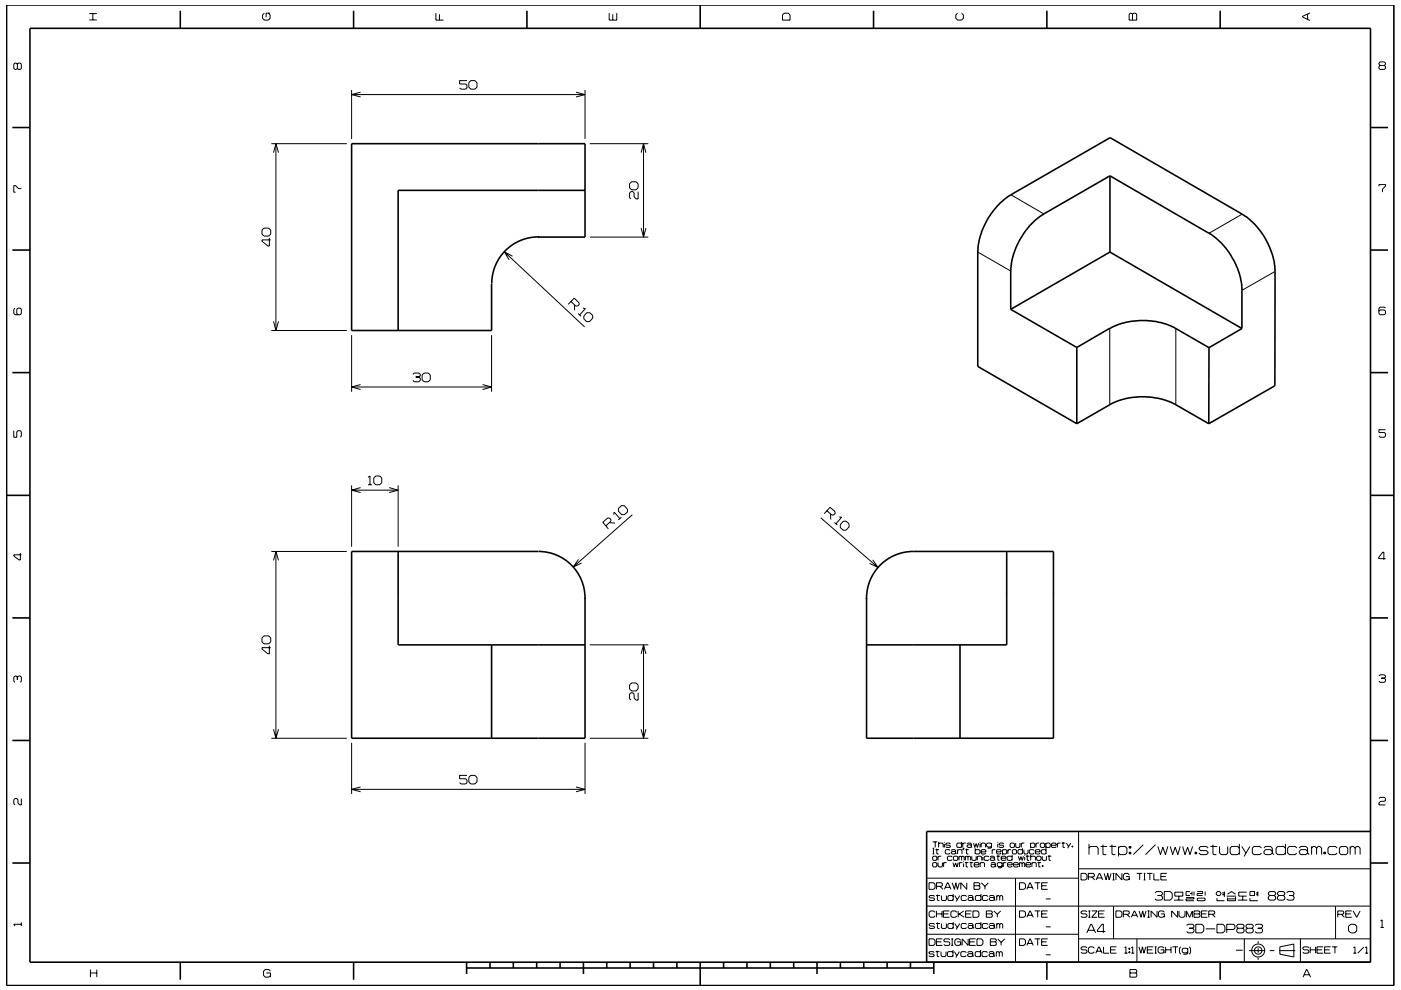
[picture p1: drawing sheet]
<svg xmlns="http://www.w3.org/2000/svg" width="297mm" height="210mm" viewBox="0 0 297 210" stroke-linecap="round" stroke-linejoin="round" font-family="sans-serif">
<g fill="none" stroke="#000" stroke-width=".21">
<path d="M3.7 13.6l-.3-.2h-.2l-.3 .2v.9l.3 .2 .5-.2M3.7 13.6l.2-.2h.4l.2 .2v.9l-.2 .2h-.4l-.2-.2M3.7 13.6v.9M18.9 4.2h1.6M18.9 2.9h1.6M19.7 2.9v1.3M56 2.8l-.3 .4v.7l.3 .4h.9l.4-.4v-.7l-.4-.4M57.3 2.8h-.9v.9M74.5 19.1v10.4M76.5 19.6l-2 .5 2 .5M92.4 2.8v1.5h1.6M93.2 3v1.3"/>
<path d="M99 17.1h-1.6v.7h1.3l.3 .3v.6l-.3 .2h-1l-.3-.2M99.8 17.1h.9l.4 .4v1l-.4 .4h-.9l-.4-.4v-1zM122.1 19.6l1.9 .5-1.9 .5M124 19.1v10.4M129.2 2.8v1.5h1.6v-1.5M129.9 3v1.3M166.3 2.8h.8l.4 .4v1.1h-1.6v-1.1zM203 2.8l-.4 .4v.7l.4 .4h.9l.4-.4v-.7l-.4-.4M239.6 2.8h.3l.2 .2 .3-.2h.3l.3 .2v1.3h-1.6v-1.3zM240.1 3v1.3M277.2 3v1.1M277.7 2.7l-1.6 .8v.1l1.6 .8"/>
<path d="M292.6 13.9l-.2-.3v-.2l.2-.3h.9l.2 .3v.2l-.2 .3M292.6 13.9l-.2 .2v.4l.2 .2h.9l.2-.2v-.4l-.2-.2M292.6 13.9h.9M57.5 30.5h16M58 32.4l.5-1.9 .6 1.9M58.5 30.5v39.6M74.5 20.1h49.5M125.1 30.5h12.4M133.9 38.6h1l.4 .4v.8l-.4 .5h-1l-.4-.5v-.8zM135.9 32.4l.5-1.9 .5 1.9M136.4 30.5v19.8M292.4 39.5v-.3h1.3v.3l-.6 .6v.7"/>
<path d="M4.5 40h-.6l-.6-.6h-.4v1.4h.4M56 48.4h1l.4 .4v.8l-.4 .5h-1l-.5-.5v-.8zM57.1 50.5v1.7h-.3l-1.3-1v-.3h1.9M106.9 53.4l17 15.9M108.7 54.3l-1.8-.9 1 1.7M125.1 50.3h12.4M135.3 40.6v1.6h-.4l-.5-.4v-.9l-.2-.3h-.4l-.3 .3v1l.3 .3M135.9 48.4l.5 1.9 .5-1.9M207.3 53.5l7 4M214.3 41.3l7 4.1M263.4 45.4l-7.1 4.1M270.3 57.6l-7 4"/>
<path d="M3.2 65.4l-.3 .2v.9l.3 .3h1.1l.2-.3v-.9l-.2-.2h-.5l-.2 .2v.9l.2 .3M57.5 70.1h16M58 68.2l.5 1.9 .6-1.9M74.5 71.1v12M87.5 79.4l.3-.3h1l.3 .3v.3l-.3 .3M88.1 80h.7M88.8 80l.3 .3v.4l-.3 .3h-1l-.3-.3M89.5 79.5l.5-.4h.8l.4 .4v1.1l-.4 .4h-.8l-.5-.4zM104.2 71.1v12M121.1 64l1 .9h.4l.3-.3v-.4l-1.1-1-1.2 1.4M121.8 64.6v1.2M122.6 66.5l.6 .6"/>
<path d="M123.6 65.4h.5l-1.2 1.4M124.4 66.3h.6l.6 .6 .1 .6-.7 .7h-.6l-.6-.6v-.6zM235.3 69.6v16.2M249.3 69.7v16.1M293.7 65.4l-.2-.3h-.9l-.2 .3v1.1l.2 .3h.9l.2-.3v-.5l-.2-.3h-.9l-.2 .3M2.9 91.3v1.4h.7v-1.1l.2-.3h.5l.2 .3v.9l-.2 .2M74.5 82.1h29.7M76.5 81.6l-2 .5 2 .5M102.3 81.6l1.9 .5-1.9 .5M293.7 91.1h-1.3v.6h1.1l.2 .3v.5l-.2 .2h-.9l-.2-.2M4.3 117.3v1.5h-.2l-1.2-.9v-.2h1.6M57.5 117h16"/>
<path d="M58 118.9l.5-1.9 .6 1.9M58.5 117v39.6M74.5 103v13M74.5 104h9.9M76.5 103.4l-2 .6 2 .5M78 101.3l.4-.3v1.8M78 102.8h.9M79.2 101.4l.5-.4h.8l.4 .4v1l-.4 .4h-.8l-.5-.4zM82.5 103.4l1.9 .6-1.9 .5M84.4 103v12.9M122.6 118.7l-1.1 1.6 1.8-.9M128.4 111.5l1.1-.9v-.4l-.3-.3h-.3l-1.1 .9 1.2 1.4"/>
<path d="M129.2 110.9h1.2M130.1 109.1l.1-.5 1.2 1.4M131.1 107.8l.7-.6 .6 .1 .7 .7-.1 .6-.6 .6-.6-.1-.7-.7zM131.7 109.7l-.6 .6M134.1 109.2l-12.6 11.1M174 109.9l12.1 10.4M175.3 108.3l1.1 1 .4-.1 .3-.3-.1-.4-1-.9-1.3 1.4M176.1 109v1.2M176.9 110.8l.6 .6M177.9 109.6l.5 .1-1.2 1.4M178.8 110.6l.6-.1 .6 .6v.6l-.6 .7-.6 .1-.6-.6-.1-.6zM185 118.7l1.1 1.6-1.7-.8"/>
<path d="M293.8 118.5h-1.5v-.3l.9-1.1h.2v1.6M56 134.9h1l.4 .4v.8l-.4 .5h-1l-.5-.5v-.8zM57.1 136.9v1.8h-.3l-1.3-1v-.3h1.9M125.1 136.8h12.4M135.9 138.7l.5-1.9 .5 1.9M136.4 136.8v19.8M3.7 143.6l-.3-.2h-.2l-.3 .2v.9l.3 .2M3.7 143.6l.2-.2h.4l.2 .2v.9l-.2 .2M3.7 143.6v.6M57.5 156.6h16M58 154.7l.5 1.9 .6-1.9M74.5 157.6v10.8"/>
<path d="M124 157.6v10.8M125.1 156.6h12.4M133.9 144.9h1l.4 .4v.8l-.4 .5h-1l-.4-.5v-.8zM135.3 146.9v1.6h-.4l-.5-.4v-.9l-.2-.3h-.4l-.3 .3v1l.3 .3M135.9 154.7l.5 1.9 .5-1.9M292.4 143.4l.2-.3h.9l.2 .3v.2l-.2 .2M292.9 143.8h.6M293.5 143.8l.2 .3v.4l-.2 .2h-.9l-.2-.2M4.5 169.4v1.3h-.3l-.4-.4v-.7l-.2-.2h-.4l-.3 .2v.9l.3 .2M74.5 167.4h49.5M76.5 166.9l-2 .5 2 .5M99 164.5h-1.6v.7h1.3l.3 .2v.6l-.3 .3h-1l-.3-.3"/>
<path d="M99.4 164.9l.4-.4h.9l.4 .4v1l-.4 .4h-.9l-.4-.4zM122.1 166.9l1.9 .5-1.9 .5M197.7 178.6h1M197.7 179.9h.4M197.9 179.9v1.2M198.3 178.6v1.1M198.6 180v1.1h.4M199 179l.2-.2h.6l.2 .2v.7M199 178.6v1.1M200.2 178.6v.1M200.2 179v.7M201.5 179l-.2-.2h-.6l-.2 .3 .2 .2h.6l.2 .3-.2 .1h-.6l-.2-.1"/>
<path d="M203.9 179l-.2-.2h-.7l-.1 .2v.6l.1 .1h.7l.2-.1M203.9 178.6v1.1M204.1 178.8v.9M204.2 179.9h.2l-.2 .4zM204.3 179.9l-.1 .4M204.8 178.8h-.5l-.2 .2M204.9 180v1.1h.4M205 179l.2-.2h.6l.2 .2v.6M206 179.4l-.2-.2h-.6l-.2 .2 .2 .3h.6l.2-.1M206 179.6l.1 .1M206.4 178.8l.3 .9 .3-.8 .2 .8 .3-.9M206.8 179.9v1.2"/>
<path d="M207.8 178.6v.1M207.8 179v.7M208 179l.2-.2h.5l.3 .2v.7M208 178.8v.9M210.2 179l-.2-.2h-.6l-.2 .2v.4l.2 .3h.6l.2-.3M210.2 178.8v.9l-.2 .2h-.6M211.5 178.6v.1M211.5 179v.7M212.8 179l-.2-.2h-.6l-.2 .3 .2 .2h.6l.2 .3-.2 .1h-.6l-.2-.1M214.3 178.8h.6l.2 .2v.6l-.2 .1h-.6l-.1-.1v-.6zM215.3 178.8v.8l.2 .1h.6l.1-.1v-.8M216.5 178.8v.9"/>
<path d="M216.8 179.9v1.2M217.2 178.8h-.5l-.2 .2M218.5 179l.2-.2h.5l.2 .2v.6l-.2 .1h-.5l-.2-.1M218.5 178.8v1.1M219.7 178.8v.9M220.3 178.8h-.5l-.1 .2M220.6 179l.2-.2h.5l.2 .2v.6l-.2 .1h-.5l-.2-.1zM221.7 179l.3-.2h.5l.2 .2v.6l-.2 .1h-.5l-.3-.1M221.7 178.8v1.1M221.8 179.9v1.2M222.9 179.3h1l-.1-.5h-.7l-.2 .2v.6l.2 .1h.7l.1-.1M224.2 178.8v.9"/>
<path d="M224.8 178.8h-.4l-.2 .2M225.1 178.8h.7M225.4 178.6v1.1h.4M226.1 178.8l.5 .8M227 178.8l-.6 1.1M227.3 179.4h.2v.3h-.2zM227.4 179.4v.3M228.7 176.4v27.7M230.9 179.9l.3-.4h1.3l.3 .4v1.4M230.9 179v2.3M233.3 179.5h1.4M233.8 179.2v1.9l.2 .2h.6"/>
<path d="M235.2 179.5h1.4M235.8 179.2v1.9l.2 .2h.5M237.1 179.9l.4-.4h1l.4 .4v1l-.4 .4h-1l-.4-.4M237.1 179.5v2.1M239.4 179.5h.4v.4h-.4zM239.6 179.5v.4M242.4 179.2l-2.1 2.1M245 179.2l-2.1 2.1M245.5 179.5l.5 1.8 .5-1.6 .6 1.6 .5-1.8M248.1 179.5l.5 1.8 .6-1.6 .5 1.6 .5-1.8M250.7 179.5l.5 1.8 .6-1.6 .5 1.6 .6-1.8M256.2 179.9l-.4-.4h-1.2l-.4 .4 .4 .5h1.2l.4 .5-.4 .4h-1.2l-.4-.4"/>
<path d="M256.6 179.5h1.5M257.2 179.2v1.9l.1 .2h.6M258.6 179.5v1.4l.3 .4h1.1l.3-.4v-1.4M262.8 179.9l-.4-.4h-1.2l-.4 .4v1l.4 .4h1.2l.4-.4M262.8 179v2.3M263.3 179.5l.9 1.4M265 179.5l-1.2 2.1M267.5 179.9l-.4-.4h-1.2l-.4 .4v1l.4 .4h1.2l.4-.4M268 179.9l.3-.4h1.1l.3 .4v1M272.5 179.9l-.3-.4h-1.3l-.3 .4v1l.3 .4h1.3l.3-.4M272.5 179v2.3M274.9 179.9l-.3-.4h-1.2l-.4 .4v1l.4 .4h1.2l.3-.4"/>
<path d="M275.5 179.9l.3-.4h1.1l.3 .4v1M278.1 179.9l.3-.4h.4l.3 .4M278.1 179.5v1.8M279.1 179.9l.4-.4h.3l.4 .4v1.4M279.1 179.9v1.4M283.5 179.9l-.4-.4h-1.2l-.3 .4v1l.3 .4h1.2l.4-.4M284 179.9l.3-.4h1.1l.3 .4v1l-.3 .4h-1.1l-.3-.4zM286.3 179.9l.3-.4h.3l.4 .4M286.3 179.5v1.8M287.3 179.9l.4-.4h.3l.4 .4v1.4M287.3 179.9v1.4M292.4 169.4l.2-.3h.9l.2 .3v.3l-.2 .3h-.8l-.3 .3v.4h1.3"/>
<path d="M4.5 195.7v.7M4.5 196h-1.6l.3 .4M196.5 198.2h32.2M196.5 192.2h94.1M196.6 186.3h32.1M197 199.1h.9l.3 .4v.7l-.3 .3h-.9zM197 187.2h.9l.3 .4v.7l-.3 .3h-.9zM197.7 181.1h.4M197.7 181.8l.2-.2h.6l.1 .2v.5l-.1 .2h-.6l-.2-.2zM197.7 183.1l.2-.1h.6l.1 .1v.6l-.1 .2h-.6l-.2-.2zM198.2 190.2l-.2-.3h-.8l-.2 .3 .2 .3h.8l.2 .3-.2 .2h-.8l-.2-.2M198.2 196.1l-.2-.2h-.8l-.2 .2 .2 .3h.8l.2 .2-.2 .3h-.8l-.2-.2"/>
<path d="M198.2 193.5l-.2-.3h-.7l-.3 .3v.8l.3 .3h.7l.2-.3M198.3 180.2h.8M198.5 189.9h.8M198.5 195.9h.8M198.5 188h1.1l.2-.2v-.4l-.2-.2h-1.1v1.4M198.5 199.8h1.1M198.5 193.2v1.4M198.5 193.8h1.2M198.7 189.7v1.2l.5 .1M198.7 195.7v1.1l.5 .1M198.9 183v.7l.2 .2h.5l.2-.2v-.7M198.9 181.6v.9"/>
<path d="M199.3 188l.6 .6M199.6 181.6h-.5l-.2 .2M199.6 189.9v.9l.2 .2h.6l.3-.2v-.9M199.6 195.9v.8l.2 .2h.6l.3-.2v-.8M199.7 193.2v1.4M199.8 199.1h-1.3v1.4h1.3M200 193.8h1.1M200.1 183v.9M200.2 188.6l.7-1.4h.1l.6 1.4M200.4 188.2h1M200.7 183h-.5l-.1 .1M201.3 193.2h-1.3v1.4h1.3"/>
<path d="M201.4 199.3l-.2-.2h-.9l-.2 .5 .2 .2h.9l.2 .2v.3l-.2 .2h-.9l-.2-.2M201.4 180.4l-.1-.2h-.7l-.2 .2v.5l.2 .2h.7l.1-.2M201.7 180.4l.2-.2h.5l.2 .2v.5M201.7 199.1h.4M201.9 199.1v1.4M201.9 187.2l.5 1.4 .2-1.4 .4 1.4 .4-1.4M201.9 181.8l-.2-.2h-.7l-.1 .2v.5l.1 .2h.7l.2-.2M202.1 183l.2 .9 .3-.9 .3 .9 .3-.9M202.1 190.2l-.2-.3h-.7l-.2 .3v.6l.2 .2h.7l.2-.2M202.1 196.1l-.2-.2h-.7l-.2 .2v.6l.2 .2h.7l.2-.2M202.1 189.6v1.4M202.1 195.6v1.3"/>
<path d="M202.1 181.8l.2-.2h.6l.2 .2v.5l-.2 .2h-.6l-.2-.2zM202.4 189.9l.5 .9M202.4 195.9l.5 .8M202.6 180.8l-.2-.2h-.5l-.2 .2 .2 .3h.5l.2-.2M202.6 180.9l.2 .2M202.9 193.5l-.3-.3h-.7l-.3 .3v.8l.3 .3h.7l.3-.3M202.9 199.8h.8v.7M203 180.4l.2-.2h.6l.2 .2v.7M203 180.2v.9M203.2 193.2v1.4M203.3 181.8l.2-.2 .4 .2M203.3 181.6v.9"/>
<path d="M203.4 193.8l1 .8M203.4 183v.9M203.5 189.9l-.8 1.3M203.5 195.9l-.8 1.2M203.7 199.5l-.3-.4h-.7l-.3 .4v.7l.3 .3h.7l.3-.3M203.9 181.8v.7M203.9 181.8l.1-.2 .4 .2v.7M204 183h-.4l-.2 .1M204.3 182.7v.2M204.3 183.1v.8M204.3 193.2l-1.1 .8M204.6 183h.7"/>
<path d="M204.7 180.2h.7M204.7 181.6v.9M204.7 181.8l.1-.2 .4 .2M204.7 193.8h1.1M204.8 182.8v1l.4 .1M204.9 190.2l-.2-.3h-.7l-.2 .3v.6l.2 .2h.7l.2-.2M204.9 196.1l-.2-.2h-.7l-.2 .2v.6l.2 .2h.7l.2-.2M205 187.2v1.4l-1.3-1.4v1.4M205.2 190.2l.2-.3h.7l.2 .3v.6M205.2 196.1l.2-.2h.7l.2 .2v.6M205.2 181.8v.7M205.2 181.8l.2-.2 .4 .2v.7"/>
<path d="M205.3 199.1v1.4l-1.3-1.4v1.4M205.6 183h.7M205.6 199.8h1M205.9 182.8v1l.3 .1M206 193.2h-1.3v1.4h1.3M206 181.6v.7l.2 .2h.6l.2-.2v-.7M206.3 193.2h1l.3 .3v.8l-.3 .3h-1zM206.3 190.6l-.2-.2h-.7l-.2 .2 .2 .4h.7l.2-.2M206.3 196.5l-.2-.2h-.7l-.2 .2 .2 .4h.7l.2-.2M206.3 190.8l.2 .2M206.3 196.7l.2 .2M206.5 187.2h1.1l.2 .2-.2 .5 .2 .2v.3l-.2 .2h-1.1z"/>
<path d="M206.5 187.9h1.1M206.5 183.4h1.1l-.2-.4h-.7l-.2 .1v.6l.2 .2h.7l.2-.2M206.8 180.4l.1-.2h.7l.2 .2v.5l-.2 .2h-.7l-.1-.2M206.8 199.1h-1.2v1.4h1.2M207.1 199.1h1l.3 .4v.7l-.3 .3h-1zM207.2 181.8l.2-.2h.5l.2 .2v.7M207.2 181.6v.9M207.8 183.1l.2-.1h.6l.1 .1v.8M207.8 183v.9M208 190.2l-.2-.3h-.8l-.2 .3v.6l.2 .2h.8l.2-.2M208 196.1l-.2-.2h-.8l-.2 .2v.6l.2 .2h.8l.2-.2M208 189.6v1.4"/>
<path d="M208 195.6v1.3M208 180.7h1v-.3l-.2-.2h-.6l-.2 .2v.5l.2 .2h.6l.2-.2M208.1 187.2l.7 .8M208.4 181.3v.2M208.4 181.8v.7M208.8 188v.6M209.1 193.2h1.1l.2 .2-.2 .4 .2 .2v.3l-.2 .3h-1.1zM209.1 193.8h1.1M209.5 190.2l-.3-.3h-.7l-.2 .3v.6l.2 .2h.7l.3-.2M209.5 196.1l-.3-.2h-.7l-.2 .2v.6l.2 .2h.7l.3-.2M209.5 187.2l-.7 .8M209.7 181.8l-.2-.2h-.7l-.1 .2v.5l.1 .2h.7l.2-.2"/>
<path d="M209.7 190.2l.3-.3h.6l.2 .3v.6M209.7 196.1l.3-.2h.6l.2 .2v.6M209.9 181.8l.2-.2h.5l.3 .2v.5M210 199.1h1l.2 .2-.2 .5 .2 .2v.3l-.2 .2h-1zM210 199.8h1M210.1 183.1l.2-.1h.5l.2 .1v.6M210.4 180.2v.9M210.7 193.2l.8 .7M210.8 190.6l-.2-.2h-.6l-.3 .2v.2l.3 .2h.6l.2-.2M210.8 196.5l-.2-.2h-.6l-.3 .2v.2l.3 .2h.6l.2-.2M210.8 190.8l.2 .2M210.8 196.7l.2 .2"/>
<path d="M210.9 182.2l-.3-.3h-.5l-.2 .3 .2 .3h.5l.3-.2M210.9 182.3l.1 .2M211 183.5l-.2-.2h-.5l-.2 .2 .2 .4h.5l.2-.2M211 183.7l.2 .2M211 180.2h-.4l-.2 .2M211.3 181.6h.7M211.3 180.7h1l-.2-.5h-.6l-.2 .2v.5l.2 .2h.6l.2-.2M211.3 190.2l.2-.3 .5 .3M211.3 189.9v1.1M211.3 195.9v1M211.3 196.1l.2-.2 .5 .2M211.5 193.9v.7"/>
<path d="M211.5 199.1l.8 .8M211.6 181.4v1l.3 .1M212 190.2l.2-.3 .4 .3v.8M212 190.2v.8M212 196.1v.8M212 196.1l.2-.2 .4 .2v.8M212.2 193.2l-.7 .7M212.3 182h1v-.2l-.2-.2h-.6l-.2 .2v.5l.2 .2h.6l.2-.2M212.3 199.9v.6M212.5 183.1l-.2-.1h-.7l-.2 .1v.5l.2 .2h.7l.2-.2M212.5 183v.9l-.2 .2h-.7M212.6 180.4l.1-.2h.6l.1 .2v.5l-.1 .2h-.6l-.1-.2"/>
<path d="M212.6 180.2v1.1M212.7 183v.9M213 199.1l-.7 .8M213.4 183h-.5l-.2 .1M213.6 183.4h1l-.1-.4h-.7l-.2 .1v.6l.2 .2h.7l.1-.2M213.7 180.2v.9M214.4 180.2h-.5l-.2 .2M214.6 181.8l-.2-.2h-.7l-.2 .2v.5l.2 .2h.7l.2-.2M214.6 181.3v1.2M214.6 180.4l.2-.2h.5l.2 .2v.5l-.2 .2h-.5l-.2-.2zM214.9 183.4h1l-.2-.4h-.6l-.2 .1v.6l.2 .2h.6l.2-.2M215.3 186.3v17.8"/>
<path d="M215.9 181.6l.3 .9 .2-.8 .3 .8 .3-.9M216.2 183v.9M216.2 183.1l.2-.1 .3 .1M216.2 199.1h.9l.3 .4v.7l-.3 .3h-.9zM216.2 187.2h.9l.3 .4v.7l-.3 .3h-.9zM216.2 193.2h.9l.3 .3v.8l-.3 .3h-.9zM216.7 183.1l.2-.1 .4 .1v.8M216.7 183.1v.8M216.8 180.4l-.2-.2h-.6l-.2 .2v.5l.2 .2h.6l.2-.2M217.1 180.2v.7l.2 .2h.5l.2-.2v-.7M217.3 181.3v.2M217.3 181.8v.7"/>
<path d="M217.5 183.4h1l-.1-.4h-.7l-.2 .1v.6l.2 .2h.7l.1-.2M217.5 181.6h.8M217.7 194.6l.7-1.4 .7 1.4M217.7 188.6l.7-1.4 .7 1.4M217.8 181.4v1l.4 .1M217.9 194.1h1M217.9 188.2h1M218.5 181.8l.2-.2h.6l.2 .2v.7M218.5 181.3v1.2M218.8 183.1l.2-.1h.5l.2 .1v.8M218.8 183v.9M219.2 180.4l-.1-.2h-.7l-.2 .2v.5l.2 .2h.7l.1-.2"/>
<path d="M219.4 199.1h1.2M219.4 193.2h1.2M219.4 187.2h1.2M219.5 180.7h1l-.2-.5h-.6l-.2 .2v.5l.2 .2h.6l.2-.2M219.8 181.8l.2-.2h.5l.2 .2v.5l-.2 .2h-.5l-.2-.2zM220 183h.7M220 187.2v1.4M220 193.2v1.4M220 199.1v1.4M220.3 182.8v1l.3 .1M220.8 199.8h1.1M220.8 193.8h1.1"/>
<path d="M220.8 187.9h1.1M221 183.6h.1v.2h-.1zM221 181.6v.7l.1 .2h.6l.2-.2v-.7M221.1 183.6v.2M221.7 196.6h1.1M221.7 190.7h1.1M221.8 180.4l-.2-.2h-.6l-.2 .2v.5l.2 .2h.6l.2-.2M222.1 199.1h-1.3v1.4h1.3M222.1 187.2h-1.3v1.4h1.3M222.1 193.2h-1.3v1.4h1.3M222.1 181.6h.8M222.4 181.4v1l.4 .1"/>
<path d="M228.7 199.1h61.9M228.7 184.3h61.9M229.2 185.2h.9l.4 .4v.7l-.4 .3h-.9zM230.4 197.9l.9-1.9h.1l.9 1.9M230.5 193.4l-.2-.2h-.9l-.2 .2 .2 .4h.9l.2 .2v.3l-.2 .3h-.9l-.2-.3M230.7 197.3h1.3M230.8 186h1l.2-.2v-.3l-.2-.3h-1v1.4M230.8 193.2h.4M230.8 194.6h.4M231 193.2v1.4M231.5 186l.6 .6M231.5 193.2h1.1l-1.1 1.4h1.1"/>
<path d="M232.4 186.6l.6-1.4h.2l.6 1.4M232.6 186.2h1M232.9 193.8h1.1M234.1 185.2l.4 1.4 .4-1.4 .3 1.4 .4-1.4M234.2 193.2h-1.3v1.4h1.3M234.4 197.6h-1.7v-.3l.9-1.3h.3v1.9M235.9 185.2h.4M235.9 186.6h.4M236.1 185.2v1.4M236.1 192.2v6.9M236.6 193.2h1l.3 .3v.8l-.3 .3h-1zM237.9 185.2v1.4l-1.3-1.4v1.4"/>
<path d="M238.2 193.9h1l.2-.2v-.3l-.2-.2h-1v1.4M238.7 185.9h.7v.7M238.9 193.9l.7 .7M239.4 180.8h.4v.3h-.4zM239.4 185.6l-.3-.4h-.6l-.3 .4v.7l.3 .3h.6l.3-.3M239.6 180.8v.3M239.9 194.6l.6-1.4 .7 1.4M240.1 194.1h.9M241 185.2h1.1M241 199.1v5M241.5 193.2l.4 1.4 .4-1.4 .3 1.4 .4-1.4M241.6 185.2v1.4"/>
<path d="M242.5 185.2h.4M242.5 186.6h.4M242.7 185.2v1.4M243.2 185.2h1.1M243.3 193.2h.5M243.3 194.6h.5M243.5 193.2v1.4M243.8 185.2v1.4M244.6 185.2v1.4h1.2M244.9 189.4l.3-.3h1l.3 .3v.2l-.3 .3M245.3 193.2v1.4l-1.2-1.4v1.4M245.4 189.9h.8"/>
<path d="M246.1 193.8h.8v.8M246.1 185.9h1.1M246.2 189.9l.3 .3v.5l-.3 .2h-1l-.3-.2M246.8 189.1h1.3l.4 .4v1l-.4 .4h-1.3zM246.9 193.5l-.4-.3h-.6l-.3 .3v.8l.3 .3h.6l.4-.3M247.4 185.2h-1.3v1.4h1.3M248.9 190.9h2M249.1 189.2h1.7v.9h-1.7zM249.7 193.2v1.4l-1.3-1.4v1.4M249.9 190.1v.8M250 193.2v1.1l.3 .3h.6l.3-.3v-1.1M251.5 190.4h1.6v.3h-1.6v.3h1.6"/>
<path d="M251.5 194.6v-1.4l.7 1.4 .6-1.4v1.4M251.6 196.3l.3-.3h1l.3 .3v.3l-.3 .3M252.1 196.9h.8M252.3 189.1h-.8v.8h.8M252.3 189.5h.4M252.7 189.1v.8M252.9 196.9l.3 .2v.5l-.3 .3h-1l-.3-.3M253.1 193.2h1.1l.2 .2-.2 .4 .2 .3v.2l-.2 .3h-1.1zM253.1 193.8h1.1M253.2 189.1v.8M253.4 180.8h.3v.3h-.3zM253.5 196h1.3l.4 .5v.9l-.4 .5h-1.3z"/>
<path d="M253.5 180.8v.3M253.8 189.1h1.2v.4h-1.2v.4h1.2M254 190.5h1.4l.1 .4-.1 .1h-1.4l-.2-.1zM254.7 193.8h1.1M255.5 189.1v.8M255.6 197h2M256 193.2h-1.3v1.4h1.3M256.3 193.9h1l.3-.2v-.3l-.3-.2h-1v1.4M257 193.9l.6 .7M258 196h1.3l.4 .5v.9l-.4 .5h-1.3zM258 190.5v.5h1.6M258.1 189.1h.5l.3 .3v.2l-.3 .3h-.5l-.2-.3v-.2z"/>
<path d="M259.1 189.4h.5M259.1 189.8h.5M259.6 189.1v1.1M260.1 190.1h2M260.1 197.1h1.4l.3-.2v-.6l-.3-.3h-1.4v1.9M260.3 190.7h1.7M260.3 190.4v.6h1.7v-.6M260.3 189.6l.8-.5 .9 .5M262.5 196.9l-.3 .2v.5l.3 .3h1l.3-.3v-.5l-.3-.2M262.5 196.9l-.3-.3v-.3l.3-.3h1l.3 .3v.3l-.3 .3M262.5 196.9h1M262.5 190.9h2"/>
<path d="M263.5 190.1v.8M263.8 199.1v5M264.3 189.2h-1.7v.9h1.7M264.5 196.9l-.3-.3v-.3l.3-.3h.9l.3 .3v.3l-.3 .3M264.5 196.9h.9M264.5 196.9l-.3 .2v.5l.3 .3h.9l.3-.3v-.5l-.3-.2M265 189.1h1v.8h-1zM265 190.5v.5h1.7M266.1 196.3l.3-.3h1l.3 .3v.3l-.3 .3M266.3 189.4h.4M266.3 189.8h.4M266.7 196.9h.7"/>
<path d="M266.7 189.1v1M266.7 199.6v.5M267.4 196.9l.3 .2v.5l-.3 .3h-1l-.3-.3M269.2 189.9h1M269.2 189.9l-.3-.3v-.2l.3-.3h1l.3 .3v.2l-.3 .3M269.2 189.9l-.3 .3v.5l.3 .2h1l.3-.2v-.5l-.3-.3M269.7 180.6l-.3-.4h-1.1l-.3 .4v.3l.3 .4h1.1l.3-.4M269.7 180.9l.4 .4M271.1 189.9h1M271.1 189.9l-.3-.3v-.2l.3-.3h1l.3 .3v.2l-.3 .3M271.1 189.9l-.3 .3v.5l.3 .2h1l.3-.2v-.5l-.3-.3M272.8 189.4l.3-.3h1l.3 .3-.3 .5"/>
<path d="M273.4 189.9h.7M274.1 189.9l.3 .3v.5l-.3 .2h-1l-.3-.2M275.7 199.1v5M277.2 180.6l-.3-.4h-1.1l-.3 .4v.3l.3 .4h1.1l.3-.4M277.2 180.9l.4 .4M280.7 180.8h.3v.3h-.3zM280.9 180.8v.3M283.2 192.2v6.9M283.6 193.9h1.1l.2-.2v-.3l-.2-.2h-1.1v1.4M284.4 193.9l.6 .7M285.3 193.8h1.1M285.9 196.5l.5-.5h.8l.5 .5v.9l-.5 .5h-.8l-.5-.5z"/>
<path d="M286.6 193.2h-1.3v1.4h1.3M286.9 193.2l.8 1.4 .7-1.4M292.7 195.4l.3-.3v1.6M292.7 196.7h.7M19.2 206.4h1.3M19.2 205.7v1.6M20.5 205.7v1.6M56.5 206.4h.9v.9M57.4 206l-.4-.4h-.8l-.3 .4v.9l.3 .4h.8l.4-.4M198.1 202l-.2-.2h-.8l-.2 .2 .2 .3h.8l.2 .3-.2 .3h-.8l-.2-.2M198.4 201.8h.8M198.7 201.6v1.2l.4 .1"/>
<path d="M199.5 201.8v.9l.2 .2h.7l.2-.2v-.9M201.7 200.5h.4M202.1 202l-.3-.2h-.7l-.2 .2v.7l.2 .2h.7l.3-.2M202.1 201.5v1.4M202.3 201.8l.6 .9M203.4 201.8l-.8 1.3M204.9 202l-.3-.2h-.7l-.2 .2v.7l.2 .2h.7l.3-.2M205.1 202.1l.3-.3h.6l.2 .3v.6M206.2 202.5l-.2-.2h-.6l-.3 .2v.2l.3 .2h.6l.2-.2M206.2 202.7l.3 .2M207.9 202.1l-.2-.3h-.7l-.2 .3v.6l.2 .2h.7l.2-.2M207.9 201.5v1.4"/>
<path d="M209.4 202.1l-.2-.3h-.8l-.2 .3v.6l.2 .2h.8l.2-.2M209.7 202.1l.2-.3h.6l.2 .3v.6M210.7 202.5l-.2-.2h-.6l-.2 .2 .2 .4h.6l.2-.2M210.7 202.7l.2 .2M211.2 201.8v1.1M211.2 202.1l.2-.3 .5 .3M211.9 202.1l.2-.3 .4 .3v.8M211.9 202.1v.8M217.7 200.5l.7-1.4 .7 1.4M217.9 200.1h1M221.7 202.5h1.1M230.5 201l-.2-.2h-.9l-.2 .4 .2 .3h.9l.2 .2v.3l-.2 .2h-.9l-.2-.2"/>
<path d="M232 201.1l-.3-.3h-.6l-.3 .3v.8l.3 .3h.6l.3-.3M232.3 202.2l.7-1.4 .7 1.4M232.5 201.8h1M234 200.8v1.4h1.2M235.5 201.5h1M236.7 200.8h-1.2v1.4h1.2M238.4 202.2h.7M238.4 201l.3-.2v1.4M239.3 201.1h.3v.2h-.3zM239.3 201.9h.3v.2h-.3zM239.4 201.1v.2M239.4 201.9v.2"/>
<path d="M239.6 205.6h1.2l.2 .3-.2 .5 .2 .2v.4l-.2 .3h-1.2zM239.6 206.4h1.2M239.9 202.2h.6M239.9 201l.3-.2v1.4M241.5 200.8l.4 1.4 .3-1.4 .3 1.4 .4-1.4M243.2 201.5h1.1M244.5 200.8h-1.3v1.4h1.3M244.8 200.8h.4M244.8 202.2h.4M245 200.8v1.4M246.1 201.5h.7v.7M246.8 201.1l-.3-.3h-.6l-.4 .3v.8l.4 .3h.6l.3-.3"/>
<path d="M247.1 201.5h1.2M247.1 200.8v1.4M248.3 200.8v1.4M248.6 200.8h1.2M249.2 200.8v1.4M250.4 200.8a1.09 1.09 0 0 0 0 1.6M251.8 201.3l-.2-.2h-.7l-.2 .2v.6l.2 .2h.7l.2-.2M251.8 201.1v1.1l-.2 .2h-.7M252.1 200.8a1.1 1.1 0 0 1 0 1.6M262 201.5h1.5M264.8 201.6h3.4M266.7 201.1v1"/>
<path d="M266.7 203.1v.5M269.2 201.6h1M271.2 201.6h3.4M274.3 203l-2.9-.6v-1.6l2.9-.6v2.8M276.3 207.3l.7-1.6h.1l.8 1.6M276.5 206.8h1.1M277.5 201l-.2-.2h-.9l-.2 .4 .2 .3h.9l.2 .2v.3l-.2 .2h-.9l-.2-.2M277.8 201.5h1.1M277.8 200.8v1.4M278.9 200.8v1.4M279.2 201.5h1.1M280.5 200.8h-1.3v1.4h1.3"/>
<path d="M280.8 201.5h1.1M282.1 200.8h-1.3v1.4h1.3M282.4 200.8h1.1M283 200.8v1.4M286.9 202.2h.7M286.9 201l.4-.2v1.4M289.1 200.9l-1.2 1.3M289.4 202.2h.7M289.4 201l.4-.2v1.4"/>
<circle cx="266.8" cy="201.6" r="1.38"/>
<circle cx="266.8" cy="201.6" r=".79"/>
</g>
<g fill="none" stroke="#000" stroke-width=".34">
<path d="M1.4 1.1h294.1v207.9h-294.1zM6.4 6h284.2v198.1h-284.3zM38.2 2.3v3.7M75 2.3v3.7M111.7 2.3v3.7M148.5 1.1v4.9M185.2 2.3v3.7M222 2.3v3.7M258.7 2.3v3.7M2.6 27h3.7M235.3 37.3l-14 8.1-1.9 1.4-2.1 2.3-1.6 2.8-1.1 3-.3 2.6M235.3 37.3l21.5 12.4 1.3 1.1 1.4 1.3 1.3 1.7 1 1.8 1.2 3.2 .3 2.2v8.7"/>
<path d="M235.3 37.3v16.2M290.6 27h3.7M2.6 53h3.7M114.1 50.3h9.9v-19.8h-49.5v39.6M114.2 50.2h.1a9.9 9.9 0 0 0-10 10M124 40.4h-39.6v29.7M214.3 57.5v8.1M235.3 53.5l-21 12.1M235.3 53.5l28 16.2-7 4M263.4 45.4l-28-16.2-21.6 12.4-1.8 1.4-1.2 1.5-1.2 1.6-1 2-.8 2-.4 2-.1 25.6 21 12.2M263.4 45.4l1.6 1.2 1.4 1.4 1.4 1.8 1.3 2.4a13.6 13.6 0 0 1 1.2 5.4v24.2M290.6 53h3.7"/>
<path d="M2.6 79h3.7M104.2 60.2v9.9h-29.7M214.3 65.6l14 8.1M228.3 73.7l7-4.1 2-.9 2.8-.6 3-.1 2.2 .2 2.9 .9 8.1 4.6M228.3 73.7v16.2M256.3 73.7v16.2M290.6 79h3.7M228.3 89.9l7.4-4.3 1.6-.7 2.8-.6 2.7-.1 2.7 .3 2.9 .8 7.9 4.6M270.3 81.8l-14 8.1M1.4 105.1h4.9M84.4 117v19.8h39.6M114.1 117h-39.6v39.6h49.5v-29.6a9.9 9.9 0 0 0-9.8-10"/>
<path d="M213.4 117v19.8h-29.7M290.6 105.1h4.9M2.6 131.1h3.7M104.2 136.8v19.8M183.7 126.9v.1a9.9 9.9 0 0 1 9.9-10h29.7l.1 39.6h-39.7v-29.7M203.5 136.8v19.8M290.6 131.1h3.7M2.6 157.1h3.7M290.6 157.1h3.7M290.6 176.4h-94.1v27.7M2.6 183h3.7M290.6 183h3.7"/>
<path d="M38.2 204.1v3.7M75 204.1v3.7M98.9 205.3h99.1M98.9 204.1v2.5M103.9 204.1v1.2M108.8 204.1v1.2M113.8 204.1v1.2M118.7 204.1v1.2M123.7 204.1v2.5M128.6 204.1v1.2M133.6 204.1v1.2M138.6 204.1v1.2"/>
<path d="M143.5 204.1v1.2M148.5 204.1v4.9M153.4 204.1v1.2M158.4 204.1v1.2M163.3 204.1v1.2M168.3 204.1v1.2M173.2 204.1v2.5M178.2 204.1v1.2M183.1 204.1v1.2M188.1 204.1v1.2M193 204.1v1.2M198 204.1v2.5"/>
<path d="M222 204.1v3.7M258.7 204.1v3.7"/>
</g>
</svg>
